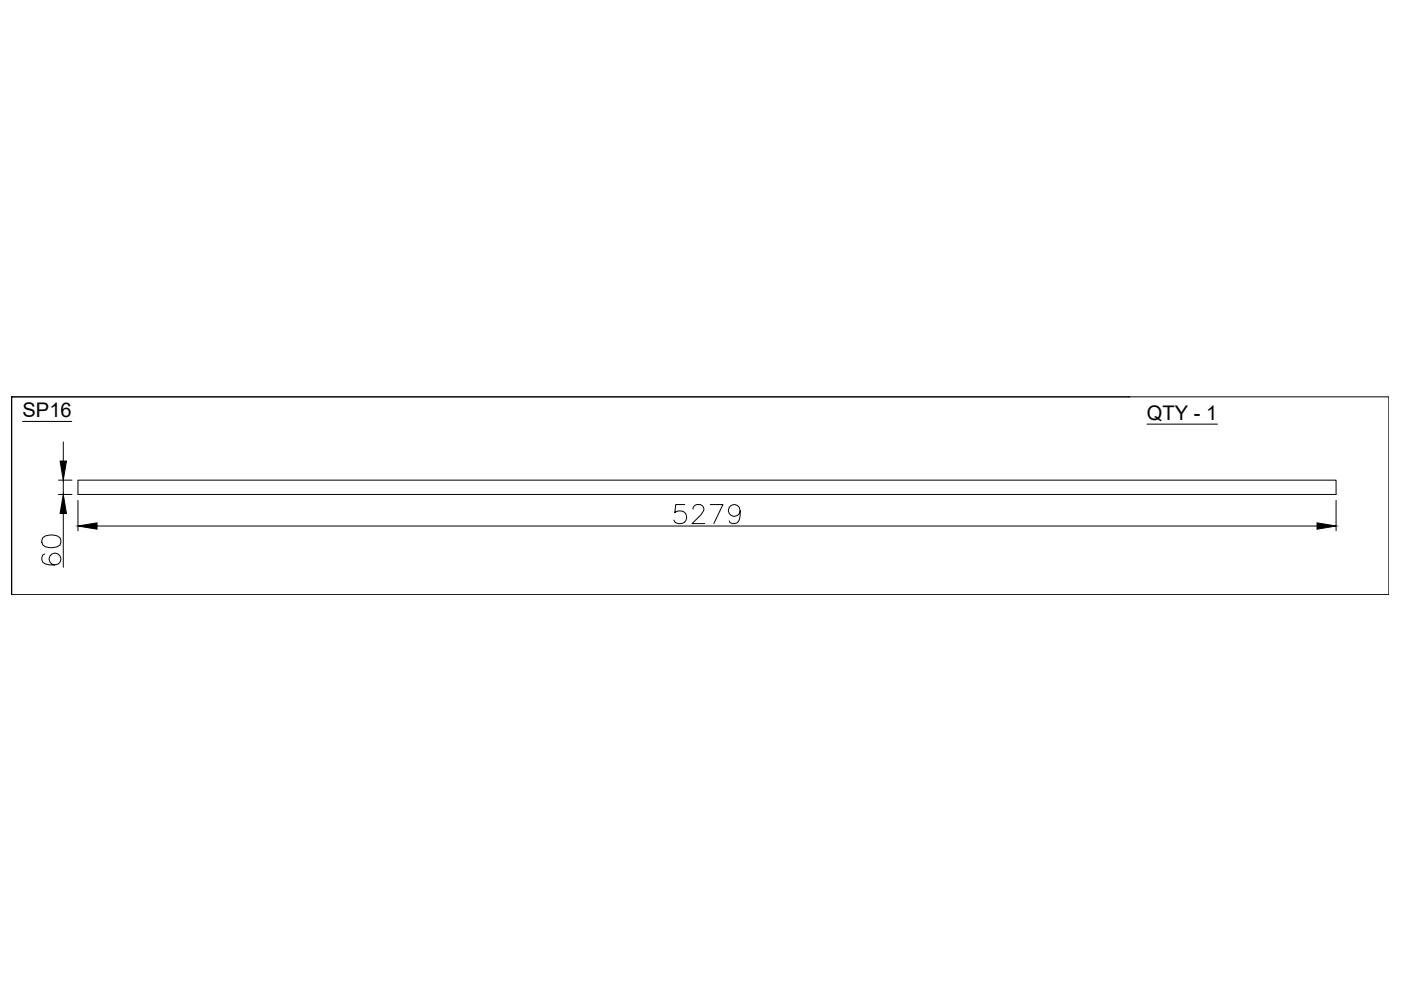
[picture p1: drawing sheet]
<svg xmlns="http://www.w3.org/2000/svg" width="594mm" height="420mm" viewBox="0 0 594 420" stroke-linecap="round" stroke-linejoin="round" font-family="sans-serif">
<defs><g id="words">
<g font-size="8.5">
<text x="9.5" y="176.9">SP16</text>
<text x="486.4" y="178">QTY - 1</text>
</g>
</g></defs>
<!-- layer: 0 -->
<g fill="none" stroke="#000" stroke-width=".42">
<path d="M4.9 168.3h.1M4.9 168.3v83.9h584v-83.9h-584v83.9h583M4.9 168.3h473.8M9.5 178.7h20.9M478.7 168.3h.1M486.4 179.8h29.9M26.8 187.4v8.1M24.8 203.6h5.7M24.8 209.6h5.7M26.8 203.6v6M26.8 217.7v22.8M33.1 203.6h533.5v6h-533.5z"/>
<path d="M33.1 212.2v12.8M290.4 213.9h-3.9l-.4 3.5a2.86 2.86 0 0 1 4.4-.1 2.86 2.86 0 0 1-.6 4.3 2.86 2.86 0 0 1-4.1-1.1M293.8 215.8a2 2 0 0 1 1.6-1.9h1.5a1.98 1.98 0 0 1 1.2 3.1l-.8 1.2-3.8 3.8h5.3M301.2 213.9h5.3l-3.8 8.1M313.9 216.6a2.51 2.51 0 0 1-3.5 2.2 2.51 2.51 0 0 1-1-4 2.51 2.51 0 0 1 4.1 .3 7.2 7.2 0 0 1-.8 6.5 2.38 2.38 0 0 1-3.5-.7M566.6 212.2v12.8M18.1 228a6.3 6.3 0 0 1 7.3 0 2.64 2.64 0 0 1-1.1 3.8 6.7 6.7 0 0 1-6.2-.7l-.4-1.2zM18.9 234.9a2.37 2.37 0 0 0-.8 3.5 7.3 7.3 0 0 0 6.6 .7 2.51 2.51 0 0 0 .2-4 2.51 2.51 0 0 0-3.9 1 2.51 2.51 0 0 0 2.1 3.4M41.1 223h517.4M587.9 252.2h.1"/>
</g>
<path d="M25.5 195.5h2.7l-1.4 8.1zM26.8 209.6l1.4 8.1h-2.7zM33.1 223l8-1.3v2.7zM558.5 221.7l8.1 1.3-8.1 1.4z" fill="#000" stroke="#000" stroke-width=".42"/>
<use href="#words"/>
</svg>
